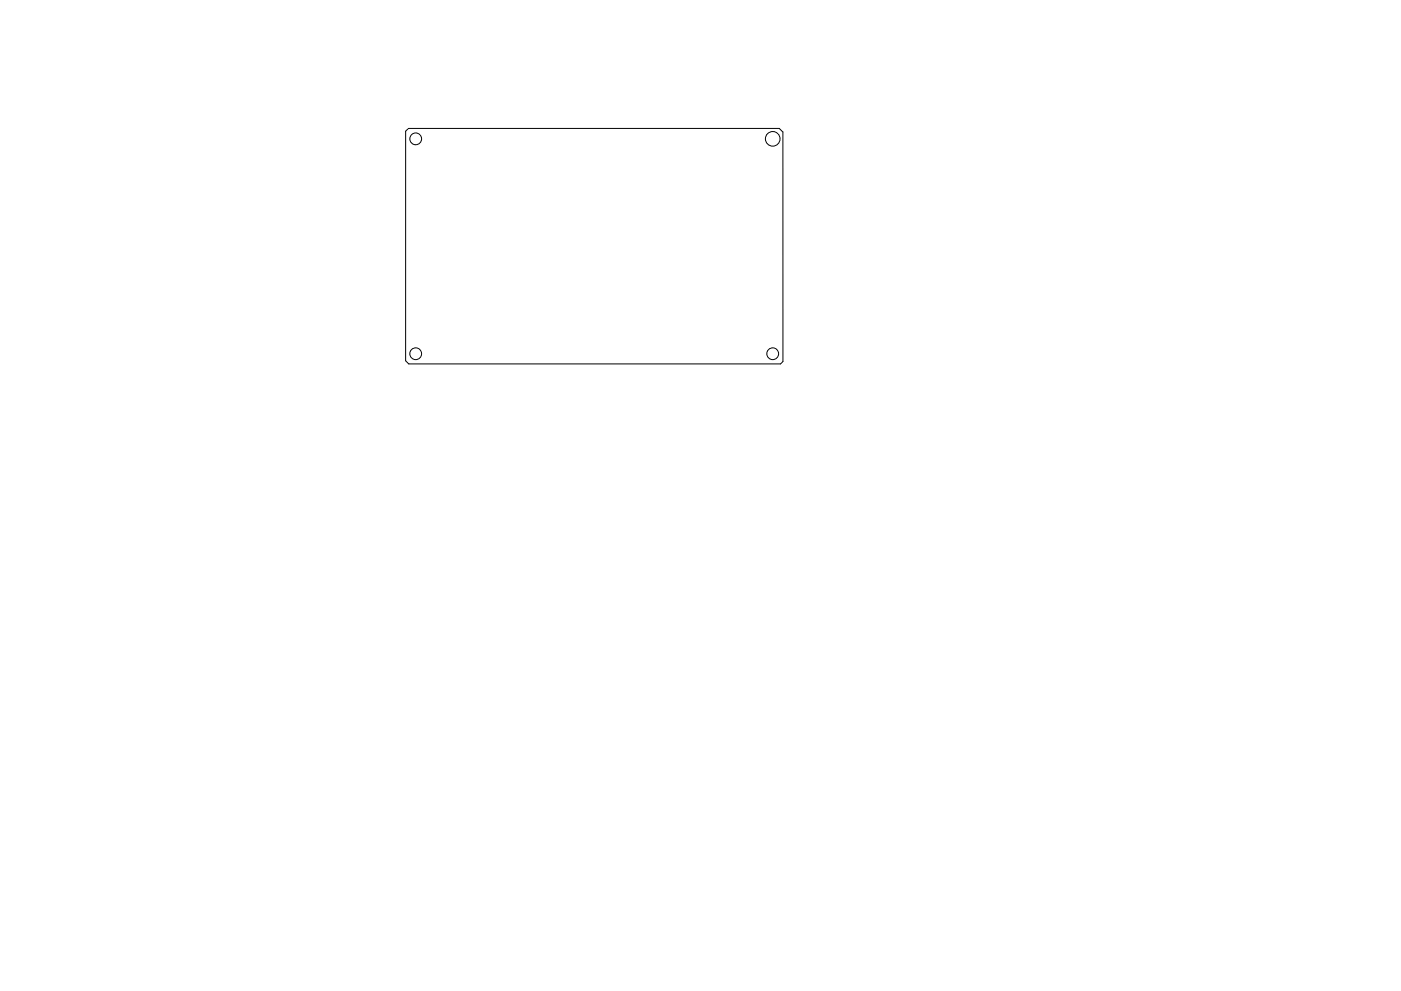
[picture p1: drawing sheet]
<svg xmlns="http://www.w3.org/2000/svg" width="297mm" height="210mm" viewBox="0 0 297 210" stroke-linecap="round" stroke-linejoin="round" font-family="sans-serif">
<g fill="none" stroke="#000" stroke-width=".21">
<path d="M86 27.8l.6-.6h78.6l.8 .8v48.7l-.5 .5h-78.8l-.7-.7z"/>
<circle cx="88.1" cy="29.5" r="1.25"/>
<circle cx="163.8" cy="29.5" r="1.55"/>
<circle cx="88.1" cy="75.1" r="1.25"/>
<circle cx="163.8" cy="75.1" r="1.25"/>
</g>
</svg>
